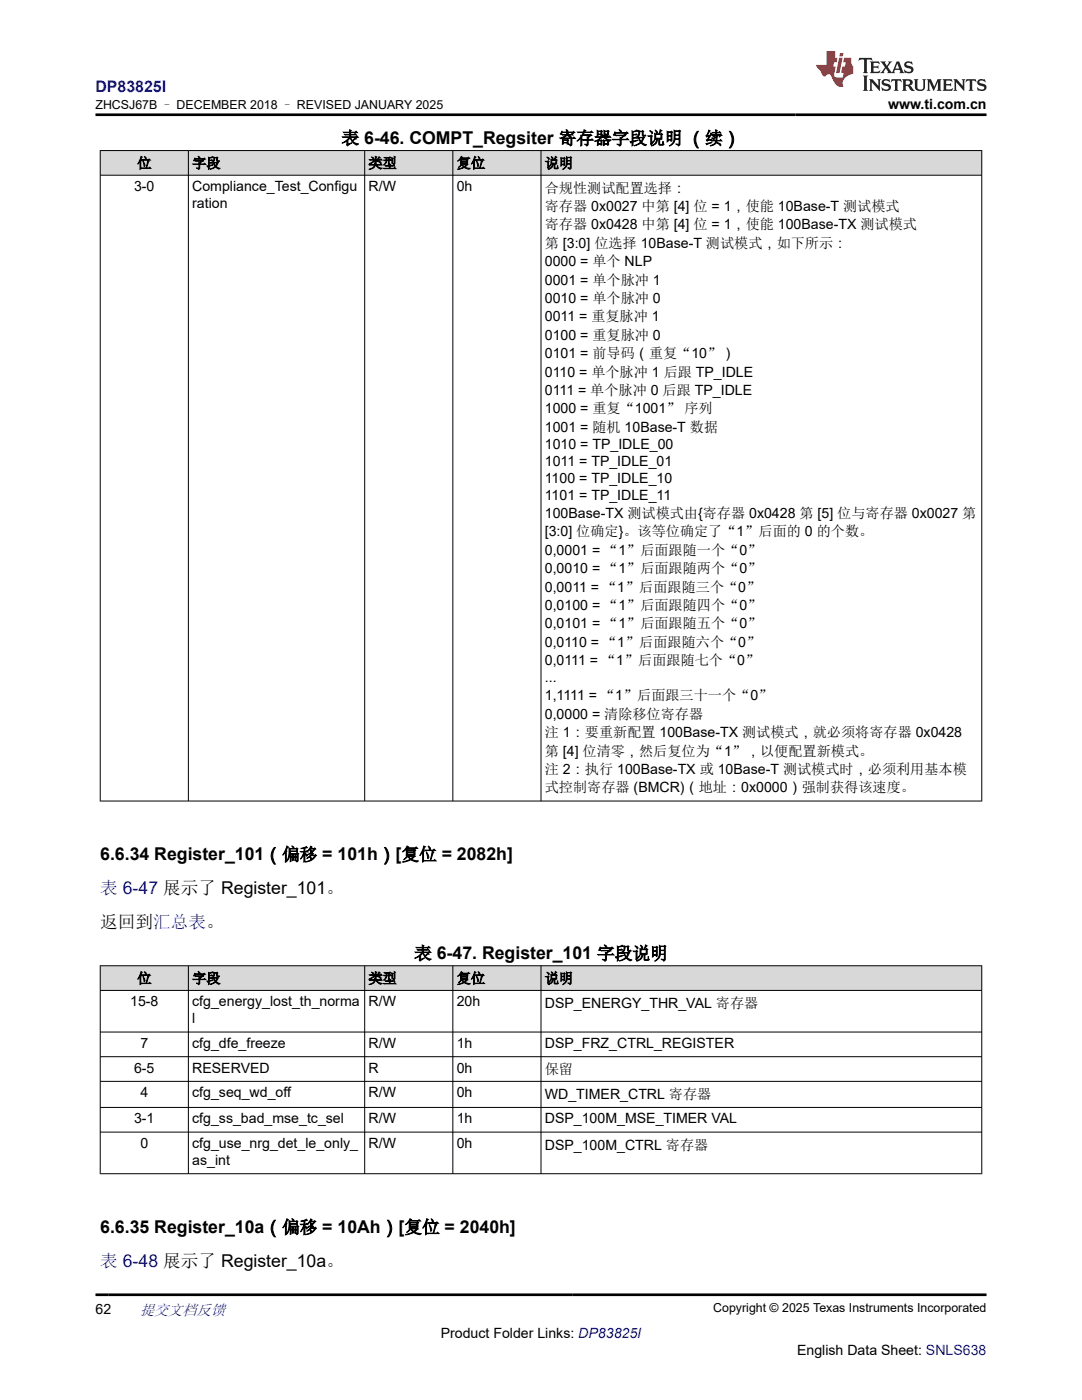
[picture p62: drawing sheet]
<svg xmlns="http://www.w3.org/2000/svg" width="216mm" height="279mm" viewBox="0 0 216 279" stroke-linecap="round" stroke-linejoin="round" font-family="sans-serif">
<defs><g id="words">
<g font-size="3.5">
<text x="68.2" y="28.8">表 6-46. COMPT_Regsiter 寄存器字段说明 （续）</text>
<text x="20" y="171.7">6.6.34 Register_101（偏移 = 101h）[复位 = 2082h]</text>
<text x="20" y="185.1">返回到汇总表。</text>
<text x="82.7" y="191.5">表 6-47. Register_101 字段说明</text>
<text x="20" y="246.1">6.6.35 Register_10a（偏移 = 10Ah）[复位 = 2040h]</text>
</g>
<g font-size="3.5" fill="#00f">
<text x="20" y="178.4">表 6-47 展示了 Register_101。</text>
<text x="20" y="252.8">表 6-48 展示了 Register_10a。</text>
</g>
<text font-size="3.2" fill="#00f" x="19.1" y="18.3">DP83825I</text>
<text font-size="3" fill="#00f" x="27.9" y="262.4">提交文档反馈</text>
<g font-size="2.8">
<text x="177.2" y="21.7">www.ti.com.cn</text>
<text x="27.4" y="33.5">位</text>
<text x="38.4" y="33.5">字段</text>
<text x="73.5" y="33.5">类型</text>
<text x="91.1" y="33.5">复位</text>
<text x="108.7" y="33.5">说明</text>
<text x="26.8" y="38.2">3-0</text>
<text x="38.4" y="38.2">Compliance_Test_Configu</text>
<text x="38.4" y="41.5">ration</text>
<text x="73.5" y="38.2">R/W</text>
<text x="91.1" y="38.2">0h</text>
<text x="108.7" y="38.4">合规性测试配置选择：</text>
<text x="108.7" y="42.1">寄存器 0x0027 中第 [4] 位 = 1，使能 10Base-T 测试模式</text>
<text x="108.7" y="45.8">寄存器 0x0428 中第 [4] 位 = 1，使能 100Base-TX 测试模式</text>
<text x="108.7" y="49.5">第 [3:0] 位选择 10Base-T 测试模式，如下所示：</text>
<text x="108.7" y="53.1">0000 = 单个 NLP</text>
<text x="108.7" y="56.8">0001 = 单个脉冲 1</text>
<text x="108.7" y="60.5">0010 = 单个脉冲 0</text>
<text x="108.7" y="64.1">0011 = 重复脉冲 1</text>
<text x="108.7" y="67.8">0100 = 重复脉冲 0</text>
<text x="108.7" y="71.5">0101 = 前导码（重复“10”）</text>
<text x="108.7" y="75.1">0110 = 单个脉冲 1 后跟 TP_IDLE</text>
<text x="108.7" y="78.8">0111 = 单个脉冲 0 后跟 TP_IDLE</text>
<text x="108.7" y="82.5">1000 = 重复“1001” 序列</text>
<text x="108.7" y="86.2">1001 = 随机 10Base-T 数据</text>
<text x="108.7" y="89.5">1010 = TP_IDLE_00</text>
<text x="108.7" y="92.9">1011 = TP_IDLE_01</text>
<text x="108.7" y="96.3">1100 = TP_IDLE_10</text>
<text x="108.7" y="99.7">1101 = TP_IDLE_11</text>
<text x="108.7" y="103.4">100Base-TX 测试模式由{寄存器 0x0428 第 [5] 位与寄存器 0x0027 第</text>
<text x="108.7" y="107">[3:0] 位确定}。该等位确定了“1”后面的 0 的个数。</text>
<text x="108.7" y="110.7">0,0001 = “1”后面跟随一个“0”</text>
<text x="108.7" y="114.4">0,0010 = “1”后面跟随两个“0”</text>
<text x="108.7" y="118">0,0011 = “1”后面跟随三个“0”</text>
<text x="108.7" y="121.7">0,0100 = “1”后面跟随四个“0”</text>
<text x="108.7" y="125.4">0,0101 = “1”后面跟随五个“0”</text>
<text x="108.7" y="129.1">0,0110 = “1”后面跟随六个“0”</text>
<text x="108.7" y="132.7">0,0111 = “1”后面跟随七个“0”</text>
<text x="108.7" y="136.1">...</text>
<text x="108.7" y="139.8">1,1111 = “1”后面跟三十一个“0”</text>
<text x="108.7" y="143.5">0,0000 = 清除移位寄存器</text>
<text x="108.7" y="147.1">注 1：要重新配置 100Base-TX 测试模式，就必须将寄存器 0x0428</text>
<text x="108.7" y="150.8">第 [4] 位清零，然后复位为“1”，以便配置新模式。</text>
<text x="108.7" y="154.5">注 2：执行 100Base-TX 或 10Base-T 测试模式时，必须利用基本模</text>
<text x="108.7" y="158.1">式控制寄存器 (BMCR)（地址：0x0000）强制获得该速度。</text>
<text x="27.4" y="196.2">位</text>
<text x="38.4" y="196.2">字段</text>
<text x="73.5" y="196.2">类型</text>
<text x="91.1" y="196.2">复位</text>
<text x="108.7" y="196.2">说明</text>
<text x="26" y="200.9">15-8</text>
<text x="38.4" y="200.9">cfg_energy_lost_th_norma</text>
<text x="73.5" y="200.9">R/W</text>
<text x="91.1" y="200.9">20h</text>
<text x="108.7" y="201.1">DSP_ENERGY_THR_VAL 寄存器</text>
<text x="28" y="209.2">7</text>
<text x="38.4" y="204.2">l</text>
<text x="38.4" y="209.2">cfg_dfe_freeze</text>
<text x="73.5" y="209.2">R/W</text>
<text x="91.1" y="209.2">1h</text>
<text x="108.7" y="209.2">DSP_FRZ_CTRL_REGISTER</text>
<text x="26.8" y="214.1">6-5</text>
<text x="38.4" y="214.1">RESERVED</text>
<text x="73.5" y="214.1">R</text>
<text x="91.1" y="214.1">0h</text>
<text x="108.7" y="214.4">保留</text>
<text x="28" y="219">4</text>
<text x="38.4" y="219">cfg_seq_wd_off</text>
<text x="73.5" y="219">R/W</text>
<text x="91.1" y="219">0h</text>
<text x="108.7" y="219.3">WD_TIMER_CTRL 寄存器</text>
<text x="26.8" y="224.2">3-1</text>
<text x="38.4" y="224.2">cfg_ss_bad_mse_tc_sel</text>
<text x="73.5" y="224.2">R/W</text>
<text x="91.1" y="224.2">1h</text>
<text x="108.7" y="224.2">DSP_100M_MSE_TIMER VAL</text>
<text x="28" y="229.1">0</text>
<text x="38.4" y="229.1">cfg_use_nrg_det_le_only_</text>
<text x="38.4" y="232.5">as_int</text>
<text x="73.5" y="229.1">R/W</text>
<text x="91.1" y="229.1">0h</text>
<text x="108.7" y="229.4">DSP_100M_CTRL 寄存器</text>
<text x="19.1" y="262.1">62</text>
<text x="87.9" y="266.9">Product Folder Links: DP83825I</text>
<text x="159" y="270.3">English Data Sheet: SNLS638</text>
</g>
<g font-size="2.5">
<text x="19" y="21.8">ZHCSJ67B – DECEMBER 2018 – REVISED JANUARY 2025</text>
<text x="142.3" y="261.8">Copyright © 2025 Texas Instruments Incorporated</text>
</g>
</g></defs>
<g fill="#d8d8d8">
<path d="M20 30h175.9v5h-175.9z" fill-rule="evenodd"/>
<path d="M20.1 30.1h17.4v4.8h-17.4z" fill-rule="evenodd"/>
<path d="M37.7 30.1h35v4.8h-35z" fill-rule="evenodd"/>
<path d="M72.8 30.1h17.5v4.8h-17.5z" fill-rule="evenodd"/>
<path d="M90.4 30.1h17.5v4.8h-17.5z" fill-rule="evenodd"/>
<path d="M108 30.1h87.8v4.8h-87.8z" fill-rule="evenodd"/>
</g>
<path d="M19.9 30h176.1M19.9 35h176.1M20 30v129.9M37.6 30v129.9M72.8 30v129.9M90.4 30v129.9M108 30v129.9M195.9 30v129.9M19.9 159.9h176.1" fill="none" stroke="#000" stroke-width=".2"/>
<g fill="#d8d8d8">
<path d="M20 192.7h175.9v5h-175.9z" fill-rule="evenodd"/>
<path d="M20.1 192.8h17.4v4.8h-17.4z" fill-rule="evenodd"/>
<path d="M37.7 192.8h35v4.8h-35z" fill-rule="evenodd"/>
<path d="M72.8 192.8h17.5v4.8h-17.5z" fill-rule="evenodd"/>
<path d="M90.4 192.8h17.5v4.8h-17.5z" fill-rule="evenodd"/>
<path d="M108 192.8h87.8v4.8h-87.8z" fill-rule="evenodd"/>
</g>
<g fill="none" stroke="#000" stroke-width=".2">
<path d="M19.9 192.7h176.1M19.9 197.7h176.1M20 192.7v41.6M37.6 192.7v41.6M72.8 192.7v41.6M90.4 192.7v41.6M108 192.7v41.6M195.9 192.7v41.6M19.9 206h176.1M19.9 210.9h176.1M19.9 215.8h176.1M19.9 221h176.1"/>
<path d="M19.9 225.9h176.1M19.9 234.2h176.1"/>
</g>
<path d="M171.5 11.6l-.2 .5 .5-.2h.6v.1v2.2l-.2 .4h1l-.2-.4v-2.2v-.1h.5l.6 .2-.2-.5zM173.6 12.3l.2 .4v1.5l-.2 .4h1.9l.1-.6a1.08 1.08 0 0 1-1.3 .2v-.7h.6l.4 .2v-.7l-.4 .2h-.6v-.5l.2-.2a1 1 0 0 1 1 .3l-.1-.5zM175.7 12.3l.9 1.1-1 1.2h.9l-.2-.2 .5-.8 .4 .8-.2 .2h1.6l-.2-.2 .2-.5h.9l.1 .5-.1 .2h.9l-.2-.3-.8-2h-.5l-.9 2.2-.9-1.1 .9-1.1h-.8l.2 .2-.4 .6-.4-.6 .2-.2zM179 12.7l.4 1h-.7zM180.7 12.4a.65 .65 0 0 0-.2 .7 .65 .65 0 0 0 .6 .5l.6 .1 .1 .3a.79 .79 0 0 1-.7 .4 .79 .79 0 0 1-.7-.5l.1 .7 .2-.1a.93 .93 0 0 0 1.1 .1 .93 .93 0 0 0 .4-1 1.46 1.46 0 0 0-1.2-.6l-.1-.3a1.09 1.09 0 0 1 1.2 .2l-.2-.6-.1 .1-.5-.2zM172.2 15.1l.2 .4v2.2l-.2 .4h1l-.2-.4v-2.2l.2-.4zM173.4 15.8l.2 .4v1.5l-.2 .4h.8l-.3-.4 .1-1.3 1.6 1.8v-2l.2-.4h-.7l.1 .2 .1 1.1-1.2-1.3zM176.2 15.9a.65 .65 0 0 0-.2 .8 .65 .65 0 0 0 .6 .4l.6 .2 .1 .2a.79 .79 0 0 1-.7 .4 .79 .79 0 0 1-.7-.5l.1 .7 .2-.1a.93 .93 0 0 0 1.1 .1 .93 .93 0 0 0 .4-.9 1.46 1.46 0 0 0-1.2-.6l-.1-.4a1.09 1.09 0 0 1 1.2 .2l-.1-.6-.2 .1-.5-.1zM177.9 15.8l-.1 .6a.63 .63 0 0 1 .8-.3v1.6l-.3 .4h1l-.2-.4v-1.6a.66 .66 0 0 1 .8 .3l-.1-.6zM180 15.8l.2 .4v1.5l-.2 .4h1l-.2-.2-.1-.7h.5l.1 .2a.79 .79 0 0 0 1.2 .6l-1-.9a.61 .61 0 0 0 .6-.6 .61 .61 0 0 0-.5-.7zM180.8 16.1h.1a.47 .47 0 0 1 .5 .1 .47 .47 0 0 1 .1 .5l-.1 .1-.7 .1zM182.3 15.8l.2 .2a2.27 2.27 0 0 0 .4 2 1.04 1.04 0 0 0 1.7-.7v-1.3l.2-.2h-.8l.2 .4v1.1a.6 .6 0 0 1-.6 .6 .6 .6 0 0 1-.6-.6v-1.1l.3-.4zM184.9 15.8l.2 .4v1.5l-.2 .4h.8l-.3-.4v-1.4l.9 1.9 .9-1.9v1.4l-.3 .4h1l-.2-.4v-1.5l.2-.4h-.8l-.7 1.5-.6-1.5zM188.1 15.8l.2 .4v1.5l-.2 .4h1.9l.1-.6a1.09 1.09 0 0 1-1.3 .2v-.7h.6l.4 .2v-.6l-.4 .2h-.6v-.6l.2-.1a1.01 1.01 0 0 1 1 .3l-.1-.6zM190.2 15.8l.3 .4v1.5l-.3 .4h.8l-.2-.4v-1.3l1.6 1.8v-2l.2-.4h-.7l.2 .2v1.1l-1.2-1.3zM192.8 15.8l-.1 .6a.63 .63 0 0 1 .8-.3v1.6l-.3 .4h1l-.2-.4v-1.6a.66 .66 0 0 1 .8 .3l-.1-.6zM195.2 15.9a.65 .65 0 0 0-.2 .8 .65 .65 0 0 0 .6 .4l.6 .2 .2 .2a.79 .79 0 0 1-.7 .4 .79 .79 0 0 1-.7-.5l.1 .7 .2-.1a.93 .93 0 0 0 1 .1 .93 .93 0 0 0 .5-.9 1.46 1.46 0 0 0-1.3-.6v-.4a1.09 1.09 0 0 1 1.2 .2l-.2-.6-.2 .1-.5-.1z" fill="#231f20"/>
<path d="M164.9 10.2v2.8h-2l.1 .3 .8 1a.95 .95 0 0 0 1 .9 .59 .59 0 0 1 .5-.4 .59 .59 0 0 1 .5 .4l.4 .7a1.59 1.59 0 0 0 2.1 1.4 1.61 1.61 0 0 1 1-2.3l1-.3-.1-1.5a1.59 1.59 0 0 1-.3-1.7h-1.5l-.2 .9h.6l-.2 .9h-.5l-.2 1v.2l.4 .1-.1 .9h-.7a.73 .73 0 0 1-1-.7l.3-1.5h-.5l.1-.9h.5l.2-.9h-.5v-1.3zM167.4 11.5l-.6 3.1h.7l.6-3.1zM167.6 10.6l-.1 .6h.7l.1-.6z" fill="#ed1c24"/>
<path d="M19.1 22.9h177.8M19.1 258.4h177.8" fill="none" stroke="#000" stroke-width=".53"/>
<use href="#words"/>
</svg>
